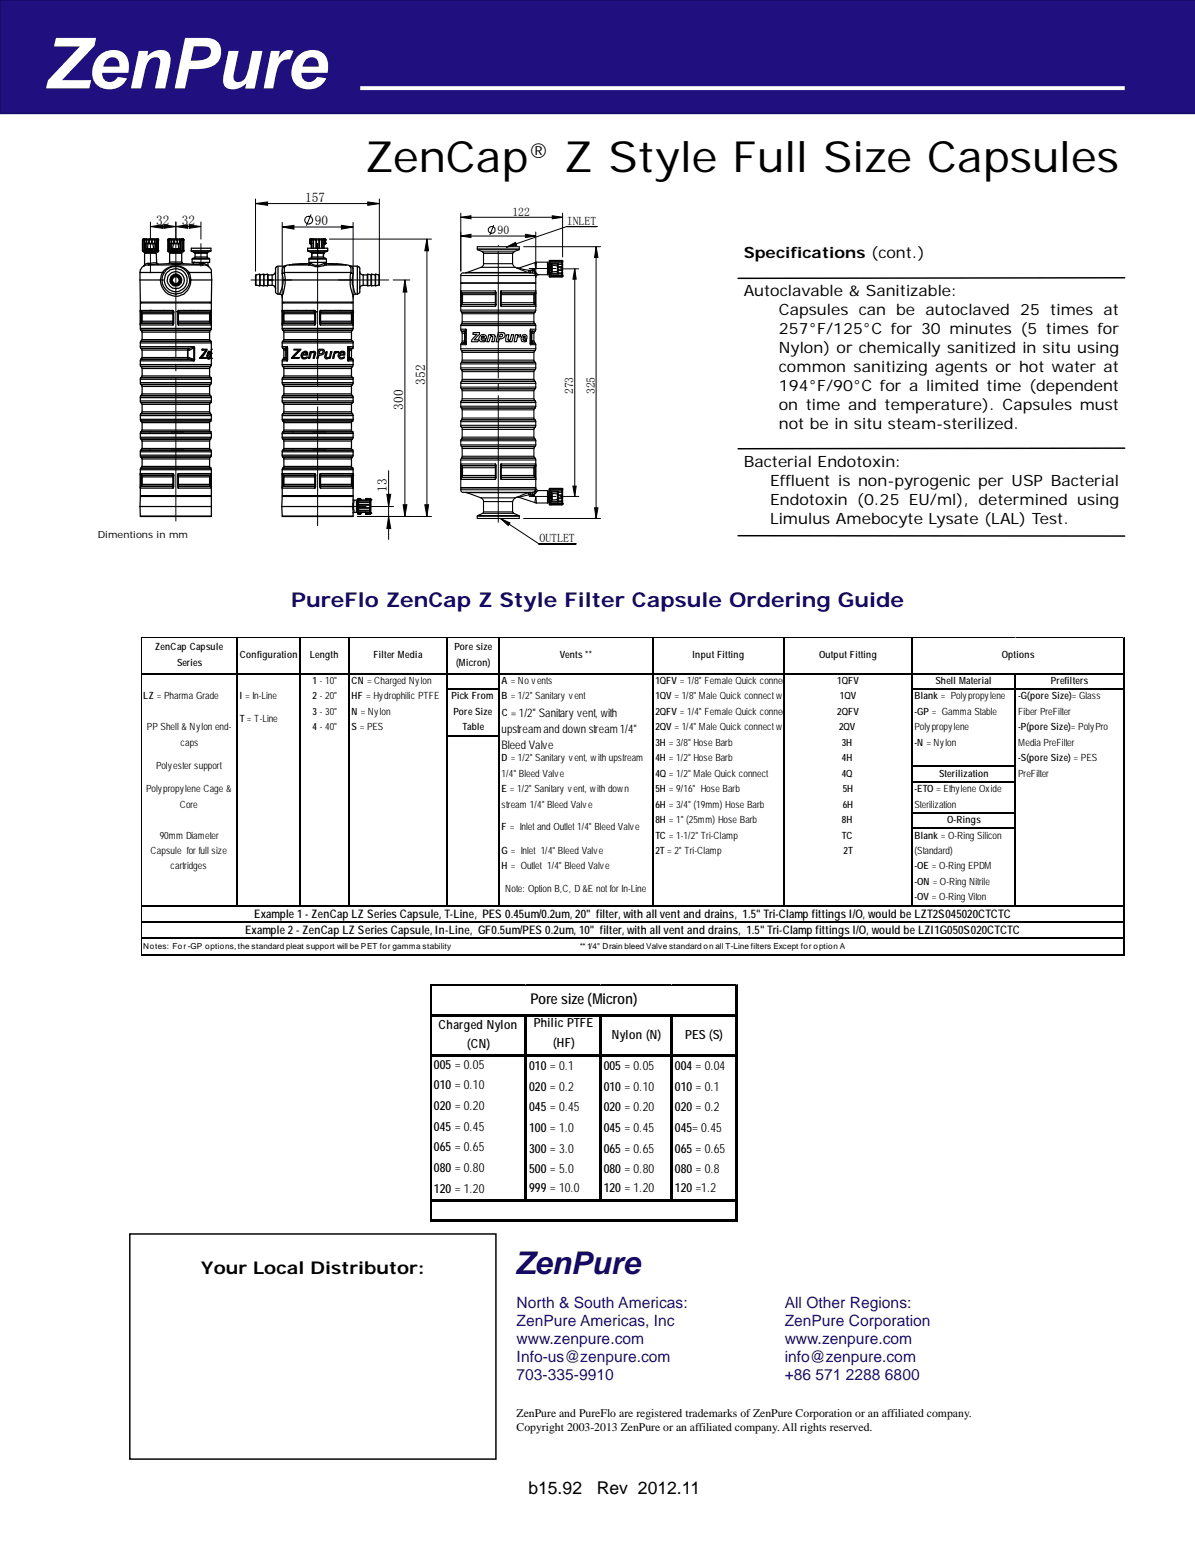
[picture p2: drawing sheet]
<svg xmlns="http://www.w3.org/2000/svg" width="216mm" height="279mm" viewBox="0 0 216 279" stroke-linecap="round" stroke-linejoin="round" font-family="sans-serif">
<defs><g id="words">
<text font-size="12.7" fill="#fff" x="8" y="16">ZenPure</text>
<g font-size="7.8">
<text x="65.9" y="31">ZenCap</text>
<text x="101.9" y="31">Z Style Full Size Capsules</text>
</g>
<text font-size="5.7" fill="#150a64" x="93.1" y="230.1">ZenPure</text>
<text font-size="3.7" x="95.5" y="28.5">®</text>
<text font-size="3.7" fill="#150a64" x="52.6" y="109.7">PureFlo ZenCap Z Style Filter Capsule Ordering Guide</text>
<g font-size="3.2">
<text x="36.3" y="230">Your Local Distributor:</text>
<text x="95.5" y="269.9">b15.92</text>
<text x="107.8" y="269.9">Rev 2012.11</text>
</g>
<g font-size="2.8">
<text x="134.4" y="46.6">Specifications (cont.)</text>
<text x="134.4" y="53.4">Autoclavable &amp; Sanitizable:</text>
<text x="140.7" y="56.9">Capsules can be autoclaved 25 times at</text>
<text x="140.7" y="60.3">257°F/125°C for 30 minutes (5 times for</text>
<text x="140.7" y="63.7">Nylon) or chemically sanitized in situ using</text>
<text x="140.7" y="67.1">common sanitizing agents or hot water at</text>
<text x="140.7" y="70.6">194°F/90°C for a limited time (dependent</text>
<text x="140.7" y="74">on time and temperature). Capsules must</text>
<text x="140.7" y="77.4">not be in situ steam-sterilized.</text>
<text x="134.4" y="84.3">Bacterial Endotoxin:</text>
<text x="139.1" y="87.7">Effluent is non-pyrogenic per USP Bacterial</text>
<text x="139.1" y="91.2">Endotoxin (0.25 EU/ml), determined using</text>
<text x="139.1" y="94.6">Limulus Amebocyte Lysate (LAL) Test.</text>
</g>
<g font-size="2.8" fill="#1f0f7e">
<text x="93.3" y="236.2">North &amp; South Americas:</text>
<text x="93.3" y="239.4">ZenPure Americas, Inc</text>
<text x="141.8" y="236.2">All Other Regions:</text>
<text x="141.8" y="239.4">ZenPure Corporation</text>
<text x="93.3" y="242.7">www.zenpure.com</text>
<text x="93.3" y="245.9">Info-us@zenpure.com</text>
<text x="141.8" y="242.7">www.zenpure.com</text>
<text x="141.8" y="245.9">info@zenpure.com</text>
<text x="93.3" y="249.2">703-335-9910</text>
<text x="141.8" y="249.2">+86 571 2288 6800</text>
</g>
<text font-size="2.7" x="95.8" y="181.3">Pore size (Micron)</text>
<g font-size="2.4">
<text x="28.2" y="40.6">32</text>
<text x="32.9" y="40.6">32</text>
<text x="55.1" y="36.4">157</text>
<text x="56.9" y="40.6">90</text>
<text x="76.8" y="69.6" transform="rotate(-90 76.8 69.6)">352</text>
<text x="72.8" y="74.1" transform="rotate(-90 72.8 74.1)">300</text>
<text x="69.9" y="88.8" transform="rotate(-90 69.9 88.8)">13</text>
</g>
<g font-size="2.3">
<text x="79.2" y="185.8">Charged Nylon</text>
<text x="96.4" y="185.5">Philic PTFE</text>
<text x="84.4" y="189.3">(CN)</text>
<text x="100" y="189.1">(HF)</text>
<text x="110.5" y="187.6">Nylon (N)</text>
<text x="123.8" y="187.6">PES (S)</text>
<text x="78.4" y="193">005= 0.05</text>
<text x="78.4" y="196.7">010= 0.10</text>
<text x="95.6" y="193.2">010= 0.1</text>
<text x="95.6" y="197">020= 0.2</text>
<text x="109.1" y="193.2">005= 0.05</text>
<text x="109.1" y="197">010= 0.10</text>
<text x="121.9" y="193.2">004= 0.04</text>
<text x="121.9" y="197">010= 0.1</text>
<text x="78.4" y="200.5">020= 0.20</text>
<text x="95.6" y="200.7">045= 0.45</text>
<text x="109.1" y="200.7">020= 0.20</text>
<text x="121.9" y="200.7">020= 0.2</text>
<text x="78.4" y="204.2">045= 0.45</text>
<text x="78.4" y="207.9">065= 0.65</text>
<text x="95.6" y="204.4">100= 1.0</text>
<text x="95.6" y="208.2">300= 3.0</text>
<text x="109.1" y="208.2">065= 0.65</text>
<text x="109.1" y="204.4">045= 0.45</text>
<text x="121.9" y="208.2">065= 0.65</text>
<text x="121.9" y="204.4">045= 0.45</text>
<text x="78.4" y="211.7">080= 0.80</text>
<text x="78.4" y="215.4">120= 1.20</text>
<text x="95.6" y="211.9">500= 5.0</text>
<text x="95.6" y="215.2">999= 10.0</text>
<text x="109.1" y="211.9">080= 0.80</text>
<text x="109.1" y="215.2">120= 1.20</text>
<text x="121.9" y="215.2">120=1.2</text>
<text x="121.9" y="211.9">080= 0.8</text>
</g>
<g font-size="2.1">
<text x="92.6" y="38.9">122</text>
<text x="102.4" y="40.6">INLET</text>
<text x="89.9" y="42.3">90</text>
<text x="103.5" y="71.2" transform="rotate(-90 103.5 71.2)">273</text>
<text x="107.4" y="71.2" transform="rotate(-90 107.4 71.2)">325</text>
<text x="97.5" y="97.9">OUTLET</text>
<text x="92.3" y="129.5">= 1/2&quot; Sanitary vent, with</text>
<text x="90.6" y="132.4">upstream and down stream 1/4&quot;</text>
<text x="90.6" y="135.2">Bleed Valve</text>
<text x="45.9" y="165.8">Example 1 - ZenCap LZ Series Capsule, T-Line, PES 0.45um/0.2um, 20&quot; filter, with all vent and drains, 1.5&quot; Tri-Clamp fittings I/O, would be LZT2S045020CTCTC</text>
<text x="44.3" y="168.7">Example 2 - ZenCap LZ Series Capsule, In-Line, GF0.5um/PES 0.2um, 10&quot; filter, with all vent and drains, 1.5&quot; Tri-Clamp fittings I/O, would be LZI1G050S020CTCTC</text>
<text x="93.3" y="256">ZenPure and PureFlo are registered trademarks of ZenPure Corporation or an affiliated company.</text>
<text x="93.3" y="258.4">Copyright 2003-2013 ZenPure or an affiliated company. All rights reserved.</text>
</g>
<g font-size="1.8">
<text x="17.7" y="97.2">Dimentions in mm</text>
<text x="28" y="117.5">ZenCap Capsule</text>
<text x="43.3" y="118.8">Configuration</text>
<text x="56" y="118.8">Length</text>
<text x="67.5" y="118.8">Filter Media</text>
<text x="82.1" y="117.5">Pore size</text>
<text x="101.2" y="118.8">Vents **</text>
<text x="125.1" y="118.8">Input Fitting</text>
<text x="148" y="118.8">Output Fitting</text>
<text x="181" y="118.8">Options</text>
<text x="32" y="120.2">Series</text>
<text x="56.5" y="123.5">1 - 10&quot;</text>
<text x="63.5" y="123.5">CN = Charged Nylon</text>
<text x="82.4" y="120.2">(Micron)</text>
<text x="90.6" y="123.5">A = No vents</text>
<text x="118.4" y="123.5">1QFV = 1/8&quot; Female Quick conne</text>
<text x="141.4" y="123.5">c</text>
<text x="151.3" y="123.5">1QFV</text>
<text x="169" y="123.5">Shell Material</text>
<text x="189.9" y="123.5">Prefilters</text>
<text x="25.9" y="126.3">LZ = Pharma Grade</text>
<text x="26.5" y="131.9">PP Shell &amp; Nylon end-</text>
<text x="43.3" y="126.3">I = In-Line</text>
<text x="43.3" y="130.4">T= T-Line</text>
<text x="56.5" y="126.3">2- 20&quot;</text>
<text x="56.5" y="131.9">4- 40&quot;</text>
<text x="56.5" y="129.1">3- 30&quot;</text>
<text x="63.5" y="126.3">HF = Hydrophilic PTFE</text>
<text x="63.5" y="131.9">S = PES</text>
<text x="63.5" y="129.1">N = Nylon</text>
<text x="81.6" y="126.3">Pick From</text>
<text x="81.9" y="129.1">Pore Size</text>
<text x="83.6" y="131.9">Table</text>
<text x="90.6" y="126.3">B = 1/2&quot; Sanitary vent</text>
<text x="90.6" y="129.3">C</text>
<text x="118.4" y="129.1">2QFV = 1/4&quot; Female Quick conne</text>
<text x="118.4" y="126.3">1QV = 1/8&quot; Male Quick connect w/</text>
<text x="118.4" y="131.9">2QV = 1/4&quot; Male Quick connect w/</text>
<text x="141.4" y="129.1">c</text>
<text x="151.3" y="129.1">2QFV</text>
<text x="151.6" y="131.9">2QV</text>
<text x="151.7" y="126.3">1QV</text>
<text x="165.2" y="129.1">-GP = Gamma Stable</text>
<text x="165.2" y="131.9">Polypropylene</text>
<text x="165.2" y="126.3">Blank = Polypropylene</text>
<text x="184" y="131.9">-P(pore Size)= PolyPro</text>
<text x="184" y="126.3">-G(pore Size)= Glass</text>
<text x="184" y="129.1">Fiber PreFilter</text>
<text x="32.6" y="134.7">caps</text>
<text x="90.6" y="137.5">D = 1/2&quot; Sanitary vent, with upstream</text>
<text x="118.4" y="134.7">3H = 3/8&quot; Hose Barb</text>
<text x="118.4" y="137.5">4H = 1/2&quot; Hose Barb</text>
<text x="152.1" y="134.7">3H</text>
<text x="152.1" y="137.5">4H</text>
<text x="165.2" y="134.7">-N = Nylon</text>
<text x="184" y="134.7">Media PreFilter</text>
<text x="184" y="137.5">-S(pore Size) = PES</text>
<text x="26.4" y="143.1">Polypropylene Cage &amp;</text>
<text x="28.2" y="138.8">Polyester support</text>
<text x="90.6" y="143.1">E = 1/2&quot; Sanitary vent, with down</text>
<text x="90.6" y="140.3">1/4&quot; Bleed Valve</text>
<text x="118.4" y="140.3">4Q = 1/2&quot; Male Quick connect</text>
<text x="118.4" y="143.1">5H = 9/16&quot; Hose Barb</text>
<text x="152.1" y="140.3">4Q</text>
<text x="152.3" y="143.1">5H</text>
<text x="165.2" y="143.1">-ETO=Ethylene Oxide</text>
<text x="169.6" y="140.3">Sterilization</text>
<text x="184" y="140.3">PreFilter</text>
<text x="32.5" y="145.9">Core</text>
<text x="90.6" y="150">F = Inlet and Outlet 1/4&quot; Bleed Valve</text>
<text x="90.6" y="145.9">stream 1/4&quot; Bleed Valve</text>
<text x="118.4" y="148.7">8H = 1&quot; (25mm) Hose Barb</text>
<text x="118.4" y="145.9">6H = 3/4&quot; (19mm) Hose Barb</text>
<text x="152.1" y="148.7">8H</text>
<text x="152.3" y="145.9">6H</text>
<text x="165.2" y="145.9">Sterilization</text>
<text x="171.1" y="148.7">O-Rings</text>
<text x="27.2" y="154.2">Capsule for full size</text>
<text x="28.9" y="151.4">90mm Diameter</text>
<text x="90.6" y="154.2">G = Inlet 1/4&quot; Bleed Valve</text>
<text x="118.4" y="151.4">TC = 1-1/2&quot; Tri-Clamp</text>
<text x="118.4" y="154.2">2T = 2&quot; Tri-Clamp</text>
<text x="152.1" y="151.4">TC</text>
<text x="152.4" y="154.2">2T</text>
<text x="165.2" y="151.4">Blank = O-Ring Silicon</text>
<text x="165.2" y="154.2">(Standard)</text>
<text x="30.8" y="157">cartridges</text>
<text x="90.6" y="157">H = Outlet 1/4&quot; Bleed Valve</text>
<text x="91.3" y="161.1">Note: Option B,C, D &amp;E not for In-Line</text>
<text x="165.2" y="157">-OE = O-Ring EPDM</text>
<text x="165.2" y="159.8">-ON = O-Ring Nitrile</text>
<text x="165.2" y="162.6">-OV = O-Ring Viton</text>
</g>
<g font-size="1.5">
<text x="25.9" y="171.5">Notes: For -GP options, the standard pleat support will be PET for gamma stability</text>
<text x="104.8" y="171.5">** 1/4&quot; Drain bleed Valve standard on all T-Line filters Except for option A</text>
</g>
</g></defs>
<path d="M0 0h215.9v20.5h-215.9z" fill="#1f0f7f"/>
<path d="M215.9 0h-215.9v20.5h215.9" fill="none" stroke="#150a64" stroke-width=".26"/>
<path d="M65.1 15.9h138.1" fill="none" stroke="#fff" stroke-width=".71" stroke-linecap="butt"/>
<path d="M203.2 50.2l-69.9 .1M133.3 96.8h69.9M203.2 80.9l-69.9 .1M23.5 222.9h66.1v40.6h-66.1z" fill="none" stroke="#000" stroke-width=".26"/>
<g fill="none" stroke="#000" stroke-width=".18">
<path d="M46.2 36.8l2.1-.3v.6zM46.2 36.8h22.3M46.2 35.9v13.1M56.2 38.7l-.8 2.1M66.4 36.5l2.1 .3-2.1 .3zM68.5 35.9v13.8M83.2 39.2h18.4M83.2 39.2l1.9-.2v.5zM83.2 38.5v10.5M99.8 39l1.8 .2-1.8 .3zM101.6 38.5v7.9M27.2 40.9l2.2-.3v.6z"/>
<path d="M27.2 40.9h9.1M27.2 40.1v3.1M29.6 40.6l2.2 .3 2.1-.3v.6l-2.1-.3-2.2 .3zM31.8 40.1v3.1M34.2 40.6l2.1 .3-2.1 .3zM36.3 40.1v3.1M51 41l2.1-.3v.7zM51 41h12.8M51 40.2v13.7M59.5 43.2h18.5M61.7 40.7l2.1 .3-2.1 .4zM63.8 40.2v13.7"/>
<path d="M71 50.6h3M73.2 50.6v42.7M73.2 50.6l.3 2.1h-.7zM77.1 43.2v50.1M77.1 43.2l.3 2.1h-.6zM83.2 42.6h13.6M83.2 42.6l1.9-.3v.6zM89.2 40.6l-.7 1.8M91.5 44.6l1.6-.8 .2 .5zM94.6 44.6h13.9M94.9 42.3l1.9 .3-1.9 .3zM96.8 41.9v7.5"/>
<path d="M101.2 48.6h3.4M102.4 40.9l-10.9 3.7M102.4 40.9h5.4zM103.8 48.6l.3 1.8h-.6zM103.8 48.6v41.1M107.7 44.6l.3 1.9h-.6zM107.7 44.6v49M64.6 93.3h13.4M67 91.5h4.1M69.9 89.3h.7l-.4 2.2zM70.2 85v12.4M70.2 93.3l.4 2.2h-.7z"/>
<path d="M72.8 91.2h.7l-.3 2.1zM76.8 91.2h.6l-.3 2.1zM90.4 93.6l7 4.6M90.4 93.6l1.7 .8-.3 .5zM94.6 93.6h13.9M97.4 98.2h6.6zM101.2 89.7h3.4M103.5 87.8h.6l-.3 1.9zM107.4 91.7h.6l-.3 1.9z"/>
<circle cx="55.8" cy="39.8" r=".72"/>
<circle cx="88.8" cy="41.5" r=".6"/>
</g>
<path d="M27.2 49.3v-5.3M36.3 48.1v-4.1M45.3 50.6h4M48.5 50.6h4.2M57.4 48.1v-4.1M57.4 43.9v51M70.2 50.6h-9M31.8 94.1v-50.1M66.1 91.5h-3.9" fill="none" stroke="#000" stroke-width=".18" stroke-dasharray="25.9 1.2 1.2 1.2"/>
<g fill="#000">
<path d="M46.2 36.8l2.1-.3v.6zM66.4 36.5l2.1 .3-2.1 .3z"/>
<path d="M83.2 39.2l1.9-.2v.5zM99.8 39l1.8 .2-1.8 .3z"/>
<path d="M34.2 40.6l2.1 .3-2.1 .3zM31.8 40.9l2.1-.3v.6zM29.6 40.6l2.2 .3-2.2 .3zM27.2 40.9l2.2-.3v.6z"/>
<path d="M61.7 40.7l2.1 .3-2.1 .4zM51 41l2.1-.3v.7z"/>
<path d="M94.9 42.3l1.9 .3-1.9 .3zM83.2 42.6l1.9-.3v.6z"/>
<path d="M72.8 91.2h.7l-.3 2.1zM73.2 50.6l.3 2.1h-.7zM70.2 93.3l.4 2.2h-.7zM69.9 89.3h.7l-.4 2.2zM76.8 91.2h.6l-.3 2.1zM77.1 43.2l.3 2.1h-.6z"/>
<path d="M90.4 93.6l1.7 .8-.3 .5zM91.5 44.6l1.6-.8 .2 .5z"/>
<path d="M107.4 91.7h.6l-.3 1.9zM107.7 44.6l.3 1.9h-.6zM103.5 87.8h.6l-.3 1.9zM103.8 48.6l.3 1.8h-.6z"/>
</g>
<g fill="none" stroke="#000" stroke-width=".23">
<path d="M25.3 50.6l.1 4h12.8v-4M25.3 49.2v1.4M25.3 50.6h3.7M25.3 49.2h4.1M25.4 56.1v2.6M25.4 56.1h5.8M25.4 56.1l.1 .3M25.4 58.7h5.8M25.4 58.3h.1M25.4 56.1v.3M25.4 59.3h12.8M25.4 56.4l.1 .1"/>
<path d="M25.4 56.4v1.9M25.4 59.6l.1 .1M25.4 58.3v.4M25.4 58.3l.1 .1M25.4 59.6h12.6M25.5 58.4l-.1 .1v.2M25.5 56.4h5.7M25.5 56.4v.1M25.5 56.5l.1 .2M25.5 56.4h-.1M25.5 58.3h-.1M25.5 59.7l.2 .3"/>
<path d="M25.5 54.6v.1M25.5 56.4l.2 .3M25.5 56.4h.1M25.5 59.7h12.5M25.6 58l-.1 .3M25.6 56.7h.1M25.6 58h.1M25.6 56.7v1.3M25.7 60v1.3M25.7 56.7h5.6M25.7 58l-.2 .3M25.7 56.7v1.3"/>
<path d="M25.7 60h12.2M25.7 45.3h.4l.1 .1M25.8 45.3l.2 .1M25.8 43.3v2M25.8 43.3h.1M25.8 45.3h.1M26 48l-.6 .7-.1 .5M26 43.2l-.2 .1M26 43.2h.1M26 45.4h.1M26.1 45.7h2.1M26.1 47.8l-.1 .2"/>
<path d="M26.1 45.7v2.1M26.1 43.2v2.2M26.2 43.2l-.1 .1h-.4M26.3 43.9l.3 .1M26.4 45v.4M26.4 45h1.2M26.4 43.2v1.8M26.4 45l-.1 .1M26.5 45.4l.1 .1M26.6 44l-.3-.1v1.2M26.6 43.2l-.1 .7 .5 .1M26.6 45l-.3 .1"/>
<path d="M26.6 45.5v.1M26.6 45.5h1.2M26.7 44l-.1 1h1.2M26.8 47.9h9.9M26.8 47.9l-.8 .1M26.9 47.6l-.1 .3M26.9 43.2v.8M26.9 45v.4M26.9 47.6l-.8 .2M26.9 43.3h-.8v2h2.5M26.9 43.3h.5v.6h-.5zM27 45l-.5 .1 .1 .3"/>
<path d="M27 43.2l-.1 .1M27 45.4l-.1-.3h.5l-.1 .3M27.1 56.1h.1M27.2 56.1h.1M27.3 43.2l.2 .1M27.4 45l.1 .1M27.5 43.9l-.1 .1M27.5 45.1l.1 .3M27.5 43.3v.6M27.5 45.1h.4v.3h-.1M27.5 43.3h.4v.6h-.4M27.5 43.9l.1 .1"/>
<path d="M27.6 45l-.1 .1M27.6 45l.4 .1M27.6 43.2l-.1 .1M27.6 44l.2 1M27.8 45h.2M27.8 45.5v.1M27.8 43.2h.2v.1M27.8 43.2h.1l.1 .1M27.8 43.2h-2l-.1 2.1 .1 .1h2.6M27.9 45.4l-.1 .1M27.9 43.2l.7 .1M28 43.3h.3v2.1h-.1"/>
<path d="M28 43.9l-.1 .1M28 45l.1 .1M28 43.9v1.2M28 43.9v.1M28 45v.1M28 45.1l-.1 .3M28 44h-1.4M28 43.3v.6M28 44v1M28.1 43.9l-.1 .1M28.2 43.2h.2l-.1 2.2M28.2 45.7l-.1-.1h-1a.97 .97 0 0 0-1 .1"/>
<path d="M28.2 45.7l.1 1.7M28.3 47.4l.1 .3h.2M28.3 43.2h.1M28.3 47.4l-1.4 .2M28.4 43.2h.1v.1M28.4 43.2h.1M28.4 45.4h.1M28.4 43.2h.2v.1M28.5 43.3v2.1h-.1M28.5 45.3l-.1 .1M28.5 43.3v2M28.5 43.3h.1"/>
<path d="M28.5 45.3h.1M28.6 47.7l-1.8 .2M28.6 43.3v2.1h-.2M29 50.6a2.77 2.77 0 0 0 1.8 2.7 2.77 2.77 0 0 0 3.1-.8 3.6 3.6 0 0 0 .6-1.9M29 50.6h.3M29.3 50.6h.1M29.4 49.2l-.4 1.4M29.4 49.2a3.1 3.1 0 0 1 4.8 0M29.4 49.2l.2 .2M29.6 56.1h.1M30.3 43.3v2.1h.2M30.3 45.3h.7l.2 .1"/>
<path d="M30.4 47.6l-1.8 .1M30.4 43.3v2.1h.2M30.4 43.3h.1M30.4 45.3h.1M30.4 45.3l.1 .1M30.4 43.3v2M30.4 47.6h2.7M30.5 43.2h-.2v.1M30.5 43.2h.1M30.5 45.4h.1M30.5 43.2l-.1 .1M30.5 43.2h2.6l.1 .1"/>
<path d="M30.6 43.2l-.2 .1M30.6 43.2h.1M30.6 45.4h.1M30.6 45.7h2.2M30.6 47.3v.2l-.2 .1M30.6 45.7v1.6M30.6 47.3h2.2M30.6 43.2v2.2M30.8 43.2h-.2v.1h-.3M30.9 43.9l.2 .1M30.9 45v.4M30.9 43.2v1.8"/>
<path d="M30.9 45h1.2M30.9 45v.1M31 47.7h1.4M31 47.7l.8 .1M31 50a.9 .9 0 0 1 1.5 .2 .9 .9 0 0 1-.7 1.3 .86 .86 0 0 0 .6-1.4 .86 .86 0 0 0-1.5 .2v.6l.9 .6a.9 .9 0 0 1-.9-.5 .9 .9 0 0 1 .1-1zM31.1 45.4l.1 .1M31.1 45l-.2 .1M31.1 44h1.4M31.2 45.5v.1M31.2 43.2l-.2 .1 .1 .7M31.2 45.5h1.2M31.2 56.1l.1 2.2"/>
<path d="M31.2 56.4h.2M31.2 56.1l.2 .3M31.2 56.1v2.6M31.2 56.4l.1 .1M31.2 56.4h.1M31.3 58.3h.1M31.3 58.3l-.1 .4M31.3 58.3l-5.8 .1M31.3 44l-.1 1h1.1M31.3 58h-5.6M31.4 56.4v2.1l-.2 .2M31.4 43.2v.8"/>
<path d="M31.4 45v.4M31.5 43.3h-.9v2.1h.2M31.5 43.3h.5l-.1 .7M31.5 45l-.5 .1v.2h2.2M31.5 43.3v.7M31.5 47.7v.1M31.6 45.4l-.1-.3h.5l-.1 .3M31.6 43.2l-.1 .1M31.9 56.3h.5M31.9 43.2l.1 .1h.4v.7M31.9 45l.5 .1v.3M32 47.7v.1"/>
<path d="M32.1 43.2v.8M32.1 45v.4M32.1 45l.5 .1M32.2 56.4h.1M32.2 56.7h5.7M32.2 58.3h.1M32.2 56.4v1.9M32.2 58.3l5.8 .1M32.2 58.3v.4M32.2 56.4h5.8M32.2 56.1h6M32.2 56.1v.3"/>
<path d="M32.2 56.1v2.6M32.2 58.7h6M32.2 44l.1 1M32.2 56.4v.1M32.3 45h.1M32.4 45.5v.1M32.4 43.2l.2 .1M32.4 47.7h.1M32.4 47.7l-.6 .1M32.4 45.4v.1M32.4 45h.1M32.5 43.2l.1 .1"/>
<path d="M32.5 45l.1 .1M32.5 44v1M32.6 43.9l-.1 .1M32.6 45.1l-.1 .3M32.6 43.3v.6M32.6 43.9h-1.7v1.2M32.6 43.3h.3v2M32.6 43.9v1.2M32.7 43.2l.2 .1M32.8 47.3l.1 .3h.2M32.8 45.7l-.1-.1h-1.9l-.2 .1M32.8 45.7v1.6"/>
<path d="M32.8 43.2l.1 .1M32.9 45.3l-.2 .1M32.9 43.3h.3M32.9 45.3l-.1 .1M32.9 43.3h.1M32.9 43.3v2M33 43.2h.1M33 45.4h.1M33 43.2l.1 .1M33.1 56.1h.1M33.1 47.6l3.6 .3M33.1 43.3v2"/>
<path d="M33.1 45.3l-.1 .1M33.1 43.3h.1M33.1 45.3h.1M33.2 43.3v2M33.2 45.3l-.1 .1h-2.6M34.2 49.2l-.2 .2M34.2 49.2l.3 1.4M34.2 49.2h4M34.3 50.6h.2M34.3 50.6h.1M34.4 56.1h.2M34.5 50.6h3.7"/>
<path d="M34.6 45.4l.5 .2M34.6 45.4h3.4M34.6 45.3h3.5M34.7 46.8h3.2M35 56.1h.1M35 47.4h.1M35 47.4v.2l-.2 .1M35 47.4l1.6 .2M35.1 45.6l.1 .1M35.1 45.6h2.4M35.2 46.4l-.1 .3h-.2M35.2 45.7v.7"/>
<path d="M35.2 46.4h2.2M35.2 45.7h2.2M35.8 56.1h.1M36.6 47.6l.1 .3M36.6 47.6l1 .3M36.7 47.9a1.32 1.32 0 0 1 1.5 1.3M37.4 45.7v.7M37.4 46.4v.2l.3 .1M37.5 45.6l-.1 .1M37.6 47.9l.1 .3M37.6 47.4v.5M37.9 56.7h.1"/>
<path d="M37.9 58h.1M37.9 60v1.3M37.9 46.8l-.1-.1h-2.9l-.2 .1M37.9 46.8v.6h-3.2v-.6M37.9 56.7v1.3M37.9 58v.3h.3M37.9 58h-5.7M38 58v.4M38 56.7v1.3M38 54.6v.1M38 58.4l.2 .3M38 56.4v.3"/>
<path d="M38 56.4h.1M38 56.4h.2v2.3M38 59.7l-.1 .1v.2M38 59.6v.1M38 45.4l-.5 .2M38 56.4l-.1 .3M38.1 45.3l-.1 .1M38.1 45.3v-.5h-3.5v.6M38.2 49.2v1.4M38.2 56.1l-.2 .3M38.2 59.3v-4.6h-12.8v4.9M38.2 59.3l-.2 .3"/>
<path d="M38.2 56.1v2.6M46.2 49.7l.7-.2v2.1M46.2 51.5l.7 .1M46.2 49.7v1.8M46.9 49.6l.1 .1M47 49.7l.7-.2v2.1M47 51.5l.7 .1M47 51.5l-.1 .1M47 49.7v1.8M47.7 49.7l.6-.2v2.1M47.7 51.5l.6 .1M47.7 49.6v.1"/>
<path d="M47.7 51.5v.1M47.7 49.7v1.8M48.3 49.6l.1 .1M48.4 51.5l-.1 .1M48.4 51.5h.8M48.4 49.7h.8M48.4 49.7v1.8M49.2 51.5a.53 .53 0 0 1 .6 .7M49.2 49.7v1.8M49.8 49.1l-.2 .4-.4 .2M50.2 53.1l.6 .1 .2 .3M50.2 48.1v5"/>
<path d="M51 59.3v-4.6h12.8v4.6M51 59.3v.2l.1 .1M51 49.4l.1 1.2M51 58.7h5.9M51 56.1v2.6M51 56.1h5.9M51 56.1l.1 .3M51 58.3h.1M51 56.4h.1M51 59.3h12.8M51.1 58.3v.1M51.1 58.3l-.1 .4"/>
<path d="M51.1 56.4v1.9M51.1 56.4v.1M51.1 59.6v.1M51.1 59.7l.2 .3M51.1 50.6h.4M51.1 58.4l-.1 .3M51.1 56.4l.2 .3M51.1 56.4h5.8M51.1 56.4h.1M51.1 56.5l.1 .2M51.1 58.3h.1M51.1 50.6a4.8 4.8 0 0 1-.6 2.4"/>
<path d="M51.1 59.7h12.5M51.1 59.6h12.5M51.2 54.6v.1M51.2 56.7h.1M51.2 58l-.1 .3M51.2 56.7v1.3M51.2 58h.1M51.3 60v1.3M51.3 56.7h5.6M51.3 58l-.1 .3h-.1M51.3 56.7v1.3M51.3 60h12.2"/>
<path d="M51.4 48.1h-1.2l-.3 .1-.1 .2v4.4l.4 .3M51.4 48.1l-.1 .1a1.42 1.42 0 0 0-.3 1.2M51.5 50.6l-.1-1.4h12l-.1 1.4M51.5 50.6h11.8M51.5 50.6l-.1 1.5-.4 1.4M51.6 48l-.2 .1M51.6 48l-.2 .4v.8l-.4 .2M52.3 47.9l-.7 .1M52.3 47.9h3.5M52.8 47.8l-.5 .1M52.8 47.8h.1M52.8 56.1h.1"/>
<path d="M53.6 56.1h.1M54.2 47.7h.1M54.2 47.7l-1.4 .1M55.2 56.1h.2M55.4 47.6l-2.6 .2M55.4 47.6l-1.2 .1M55.4 47.6h.1M55.6 45.3v-.5h3.6v.5M55.6 45.3l.1 .1M55.6 45.3h3.6M55.7 45.4l.5 .2M55.7 45.4h3.4"/>
<path d="M55.8 47.9a4 4 0 0 0 3.1 0M55.8 46.8h3.2M55.9 47.8h.1M55.9 47.8l-.1 .1M56 43.3h2.8M56 43.3v.6M56 43.9l.1 .1M56 43.9h.1M56 43.3h.1M56.1 47.6l-.2 .2M56.1 47.6h-.7M56.1 47.4v.2"/>
<path d="M56.1 47.6h.1a2.27 2.27 0 0 0 2.5 0M56.1 47.6v.1l-.3 .2M56.1 43.2h-.1v.1M56.1 43.2l-.1 .1M56.1 43.2h2.7v.1M56.1 44h.1M56.1 43.2h.1M56.1 47.6h.1M56.2 43.2l-.2 .1v.6M56.2 45.6l.1 .1M56.2 43.2h.1M56.2 45.6h2.4"/>
<path d="M56.3 43.9h.1M56.3 43.2v.8h-.3v-.7M56.3 43.9h-.3M56.3 43.9v.9M56.3 45.7v.8M56.3 45.7h.1M56.3 46.4l-.1 .3h-.2M56.3 45.7v.7M56.3 46.4h2.1l.2 .3h.2M56.3 45.7h2.1M56.4 43.2h-.1v.7M56.6 56.1h.1"/>
<path d="M56.6 43.2v1.6M56.7 56.3h.6zM56.8 43.2l-.2 .1v1.5M56.9 56.1l.1 .3M56.9 56.1v2.6M56.9 56.1v2.2M56.9 56.4h.1M56.9 56.4v.1M56.9 58.3v.4M56.9 58.3l-5.8 .1M56.9 58h-5.6M56.9 58.3h.1"/>
<path d="M57 56.4v2.1l-.1 .2M57 43.2l.1 1.6M57.2 43.2v1.6M57.6 43.2v1.6M57.8 58.3l.1 .4M57.8 58.3l5.8 .1M57.8 56.7h5.7M57.8 56.4h.1M57.8 58.3h.1M57.8 56.4v1.9M57.8 43.2l-.1 1.6M57.9 58.7h5.9"/>
<path d="M57.9 56.4h5.7M57.9 56.1h5.9M57.9 56.1l-.1 .3M57.9 56.1v2.6M57.9 56.1l-.1 .2v2M57.9 56.4l-.1 .1M58 43.2l.1 1.6M58.1 43.2l.1 1.6M58.4 43.2l.1 .1M58.4 45.7v.8M58.4 45.7h.1M58.5 43.3v.6"/>
<path d="M58.5 44h.1M58.5 43.9h.1M58.5 43.3h.1M58.5 43.3v1.5M58.5 43.9h.3M58.6 45.6l-.2 .1M58.6 43.2l.2 .1-.1 .7M58.6 43.2l.2 .1M58.6 43.2h.1M58.7 47.6l.1 .2M58.7 47.4v.2M58.7 47.6h.7"/>
<path d="M58.7 47.6v.1l.2 .2M58.7 44h.1M58.7 47.6h.1M58.8 56.1h.1M58.8 43.3v.6M58.8 43.9l-.1 .1M58.8 43.9h.1M58.8 43.3h.1M58.8 47.8h.1M58.8 43.9l-.3 .1M58.8 47.8h.2l-.1 .1M58.9 47.9h3.6"/>
<path d="M59 46.8v.6h-3.2v-.6M59 46.8l-.2-.1h-2.8l-.2 .1M59.1 45.4l-.5 .2M59.2 45.3l-.1 .1M59.4 47.6l2.5 .2M59.4 47.6l1.4 .1M59.4 47.6h.1M60.6 56.1h.1M60.8 47.7l1.1 .1M60.8 47.7h.1M61.1 56.1h.1M61.5 56.1h.1"/>
<path d="M61.9 47.8l.6 .1M61.9 47.8h.1M62.5 47.9l.7 .1M63.2 48l.2 .1M63.2 48l.2 .5v.7l.4 .2-.2 1.2M63.3 50.6h.3M63.3 50.6l.1 1.4 .4 1.5M63.4 48.1h1.2M63.4 48.1v.1a1.07 1.07 0 0 1 .4 1.2M63.5 60v1.3M63.5 58v.3h.1M63.5 56.7v1.3"/>
<path d="M63.5 58h-5.7M63.5 58h.1M63.5 56.7h.1M63.6 54.6v.1M63.6 58v.3M63.6 56.7v1.3M63.6 59.6v.1M63.6 59.7l-.1 .3M63.6 58.4l.2 .3M63.6 56.4l-.1 .3M63.6 56.4h.2M63.6 56.5v.2"/>
<path d="M63.6 58.3h.1M63.6 56.4v.1M63.6 50.6a5.2 5.2 0 0 0 .6 2.4M63.7 58.3l.1 .4M63.7 58.3l-.1 .1M63.7 56.4h.1M63.7 58.3h.1M63.7 56.4v1.9M63.7 56.4l-.1 .1M63.8 53.5v1.1h-12.8v-1.1M63.8 59.3l-.2 .3M63.8 56.1l-.2 .3"/>
<path d="M63.8 56.1v2.6M63.8 56.1l-.1 .3M64.6 53.1l-.7 .1-.1 .3M64.6 48.1l.3 .1 .1 .3v4.3l-.4 .3M64.6 48.1v5M65 49.1l.2 .4 .4 .2M65.6 51.5l-.4 .2-.2 .5M65.6 51.5h.8M65.6 49.7h.8M65.6 49.7v1.8M66.4 51.5v.1M66.4 49.7v1.8"/>
<path d="M66.4 49.6v.1M67 49.7l-.6-.2v2.1M67 51.5l-.6 .1M67 51.5l.1 .1M67 49.7v1.8M67.1 49.6l-.1 .1M67.8 49.7l-.7-.2v2.1M67.8 51.5l-.7 .1M67.8 51.5l.1 .1M67.8 49.7v1.8M67.9 49.6l-.1 .1M68.5 51.5l-.6 .1"/>
<path d="M68.5 49.7l-.6-.2v2.1M68.5 49.7v1.8M25.4 65.8v.4M25.4 68.5v.9M25.4 71.8v.9M25.4 75.1v.9M25.4 78.3v1M25.4 62.6v.3M25.4 61.9v.7M25.4 65.2v.6M25.4 68.5h12.8M25.4 69.1h12.8"/>
<path d="M25.4 71.8h12.8M25.4 72.4h12.8M25.4 75.1h12.8M25.4 75.7h12.8M25.4 78.3h12.8M25.4 79h12.8M25.4 62.6h9.6M25.4 65.8h12.8M25.4 61.9h12.8M25.4 65.2h9.6M25.4 64.9v.3M25.4 64.9h.1"/>
<path d="M25.4 78h.1M25.4 61.6h.1M25.4 68.2h.1M25.4 61.6v.3M25.4 68.2v.3M25.4 71.5v.3M25.4 74.7v.4M25.4 78v.3M25.4 62.9h.1M25.4 66.2h.1M25.4 69.4l.1 .1M25.4 72.7h.1"/>
<path d="M25.4 76h.1M25.4 79.3l.1 .1M25.4 61.6h12.6M25.4 71.5h12.6M25.4 74.7h12.6M25.4 78h12.6M25.4 64.9h8.7M25.4 62.9h8.7M25.4 66.2h12.6M25.4 69.4h12.6M25.4 72.7h12.6M25.4 76h12.6"/>
<path d="M25.4 79.3h12.6M25.4 68.2h12.6M25.5 71.4l-.1 .1M25.5 74.7h-.1M25.5 62.9l.2 .3M25.5 66.2l.2 .3M25.5 69.5l.2 .3M25.5 72.7l.2 .3M25.5 76l.2 .3M25.5 79.4l.2 .3M25.5 64.9h8.5M25.5 61.6h12.5"/>
<path d="M25.5 62.9h8.5M25.5 66.2h12.5M25.5 68.2h12.5M25.5 69.5h12.5M25.5 71.4h12.5M25.5 72.7h12.5M25.5 74.7h12.5M25.5 76h12.5M25.5 78h12.5M25.5 79.4h12.5M25.7 61.3l-.2 .3M25.7 64.6l-.2 .3"/>
<path d="M25.7 67.9l-.2 .3M25.7 71.1l-.2 .3M25.7 74.4l-.2 .3M25.7 77.7l-.2 .3M25.7 63.2v1.4M25.7 66.5v1.4M25.7 69.8v1.3M25.7 73v1.4M25.7 76.3v1.4M25.7 79.7v1.3M25.7 66.5h12.2M25.7 69.8h12.2"/>
<path d="M25.7 73h12.2M25.7 76.3h12.2M25.7 79.7h12.2M25.7 63.2h8.2M25.7 61.3h12.2M25.7 64.6h8.2M25.7 67.9h12.2M25.7 71.1h12.2M25.7 74.4h12.2M25.7 77.7h12.2M27.1 78h.1M30.9 78h2.3"/>
<path d="M33.9 63.2l.1 1.7M33.9 64.6h.3M33.9 63.2v1.4M33.9 64.6l.1 .3M34 62.9v.3h.2M34 64.9h.1M34 62.9l-.1 .3M34 62.9h.1M34.1 64.9l.9 .3M34.1 62.9l.1 .3M34.2 64.6l1 .4M34.2 64.6l-.1 .3"/>
<path d="M34.4 65h.3M35 62.6l-.9 .3M35 62.6l.2 .2v2.2l-.2 .2M35 62.6v2.6M35.2 62.8l-1 .4M36.2 64.6v.1M36.2 64.6h.1M36.5 63.1v.1M36.5 63.2h.1M36.5 63.1h.1M36.5 63.1h.9l-1 1.5h.9v.1h-1.1l1.1-1.5h-.8zM37.2 63.2l-1 1.4"/>
<path d="M37.4 64.3l.1 .4 .2 .1M37.4 64.3h.1M37.7 63.5h.2l.1 .3-.1 .3h-.3v.5l.1 .1 .2-.3v.3l-.2 .1a.72 .72 0 0 1-.1-1.1zM37.7 63.7h.2v.3h-.3zM37.7 63.6l.2 .3M37.7 64.8h.1M37.8 63.5l-.2 .2-.2 .6M37.9 64.4l-.2 .3M37.9 63.9h.1M37.9 64.4h.1M37.9 63.9v.1M37.9 66.5v1.4"/>
<path d="M37.9 69.8v1.3M37.9 73v1.4M37.9 76.3v1.4M37.9 79.7v1.3M37.9 61.3l.1 .3M37.9 67.9l.1 .3M37.9 71.1l.1 .3M37.9 74.4v.2l.1 .1M37.9 77.7l.1 .3M38 64.7h.1M38 63.5v1.2M38 61.6l.2 .3"/>
<path d="M38 68.2l.2 .3M38 71.5l.2 .3M38 74.7l.2 .4M38 78l.2 .3M38 61.6h.1M38 68.2h.1M38 72.7h.1M38 76h.1M38 78h.1M38 66.2h.1M38 69.4v.1M38 71.4v.1"/>
<path d="M38 74.7h.1M38 79.3v.1M38 66.2l-.1 .3M38 69.5l-.1 .3M38 72.7l-.1 .3M38 76l-.1 .3M38 79.4h-.1v.3M38 63.5h.2v1.2v-1l-.2 .1v.9zM38 63.5h.1M38.1 63.7l.1 .1M38.1 64.1v.6M38.1 64.7h.1"/>
<path d="M38.1 64.1l.1 1.7M38.2 63.8l-.1 .3M38.2 63.1h.1M38.2 64.7h.1M38.2 63.1v1.6M38.2 61.9v1.7M38.2 68.5v.6M38.2 71.8v.6M38.2 75.1v.6M38.2 78.3v.7M38.2 65.8l-.2 .4M38.2 69.1l-.2 .3"/>
<path d="M38.2 72.4l-.2 .3M38.2 75.7l-.2 .3M38.2 79l-.2 .3M38.2 63.8h.1M38.2 63.5h-.1M51 65.8v.3l.1 .1M51 72.4v.2l.1 .1M51 69.1v.2l.1 .1M51 61.9v.7M51 65.2v.6M51 79v.2l.1 .1M51 75.7l.1 .3"/>
<path d="M51 68.5v.6M51 71.8v.6M51 75.1v.6M51 78.3v.7M51 62.6l.1 .3M51 65.8h12.8M51 75.7h12.8M51 79h12.8M51 62.6h.9M51 65.2h.9M51 61.9h12.8M51 75.1h12.8"/>
<path d="M51 78.3h12.8M51 69.1h12.8M51 72.4h12.8M51 71.8h12.8M51 68.5h12.8M51.1 61.6l-.1 .1v.2M51.1 66.2l.2 .3M51.1 69.5l.2 .3M51.1 72.7h.1M51.1 61.6h.1M51.1 68.2h.1M51.1 76h.1"/>
<path d="M51.1 78h.1M51.1 71.5l-.1 .1v.2M51.1 68.2l-.1 .1v.2M51.1 78l-.1 .3M51.1 74.7l-.1 .1v.3M51.1 66.2h.1M51.1 69.4v.1M51.1 71.4v.1M51.1 74.7h.1M51.1 79.3v.1M51.1 79.4l.2 .3M51.1 76l.2 .3"/>
<path d="M51.1 62.9l.2 .3M51.1 62.9h.1M51.1 64.9h.1M51.1 64.9l-.1 .3M51.1 72.7l.2 .3M51.1 62.9h.5M51.1 64.9h.5M51.1 72.7h12.5M51.1 66.2h12.5M51.1 74.7h12.5M51.1 61.6h12.5M51.1 68.2h12.5"/>
<path d="M51.1 71.4h12.5M51.1 78h12.5M51.1 69.4h12.5M51.1 79.3h12.5M51.1 76h12.5M51.1 69.5h12.5M51.1 79.4h12.5M51.1 71.5h12.5M51.3 77.7l-.2 .3M51.3 74.4l-.2 .3M51.3 64.6l-.2 .3M51.3 67.9l-.2 .3"/>
<path d="M51.3 71.1l-.2 .3M51.3 63.2v1.4M51.3 61.3l-.2 .3M51.3 66.5v1.4M51.3 69.8v1.3M51.3 73v1.4M51.3 76.3v1.4M51.3 79.7v1.3M51.3 64.6h.4M51.3 63.2h.4M51.3 73h12.2M51.3 79.7h12.2"/>
<path d="M51.3 76.3h12.2M51.3 66.5h12.2M51.3 69.8h12.2M51.3 61.3h12.2M51.3 67.9h12.2M51.3 71.1h12.2M51.3 74.4h12.2M51.3 77.7h12.2M51.5 62.9l.2 .3M51.6 64.9l.3 .3M51.7 63.2h.1M51.7 64.6h.1"/>
<path d="M51.7 63.2v1.4M51.7 64.6l-.2 .3M51.7 64.6l.3 .4M51.7 64.6l-.1 .3M51.9 62.6v2.6M51.9 62.6l-.3 .3M52 62.8l-.3 .4-.1-.3M52.8 78h.1M53.1 63.1h1.3l-1.5 1.5h1.2l-.1 .1h-1.4l1.5-1.5h-1zM54.6 63.7l.5-.2h.3l.2 .2v.4h-1v.2a.49 .49 0 0 0 .4 .4 .49 .49 0 0 0 .5-.3l-.1 .3h-.2a.61 .61 0 0 1-.8-.2 .61 .61 0 0 1 .2-.8zM54.8 63.7h.6v.3h-.7zM55 63.5h.1"/>
<path d="M55.1 63.6v.1M56 63.5l.3 .1a.42 .42 0 0 1 .5-.2 .42 .42 0 0 1 .2 .5l-.2 .8h-.2l.2-.7-.1-.3h-.4l-.1 .1-.2 .9h-.3zM56.6 78h2.3M57.6 63.1h.5a.49 .49 0 0 1 .5 .4 .49 .49 0 0 1-.4 .6h-.6l-.1 .6h-.3zM57.8 63.2a.37 .37 0 0 1 .6 .2 .37 .37 0 0 1-.3 .5h-.5zM58.8 63.7v.2M58.9 63.5h.2l-.2 1 .5 .1 .2-.2 .1-.9h.3l-.4 1.2h-.2l.1-.1-.1 .1a.43 .43 0 0 1-.5 0 .43 .43 0 0 1-.2-.4zM60.4 63.5h.2v.2l.6-.2-.1 .2-.6 .1-.2 .9h-.2zM61.2 63.7v.1M61.4 63.6v.1M61.5 63.5h.7l.1 .6h-.8a.31 .31 0 0 0-.1 .4 .31 .31 0 0 0 .3 .2l.5-.3-.1 .3h-.2a.55 .55 0 0 1-.7 0 .55 .55 0 0 1 0-.7zM61.5 63.8l.3-.2 .3 .1v.3h-.7z"/>
<path d="M62.9 62.6v2.6M62.9 62.6l.3 .3M62.9 62.6l-.1 .2M62.9 62.6h.9M62.9 65.2h.9M63 63.2l-.1-.4v2.4M63 64.6l.2 .3M63 64.6l-.2 .4M63 63.2v1.4M63.1 63.2h.1M63.1 64.6l.2 .3zM63.1 64.6h.1"/>
<path d="M63.1 63.2l.2-.3-.2 .2v1.5M63.1 64.6h.4M63.1 63.2h.4M63.2 62.9l-.2 .3M63.2 64.9l-.3 .3M63.2 64.9h.4M63.2 62.9h.4M63.5 77.7l.1 .3M63.5 74.4l.1 .3M63.5 64.6l.1 .3M63.5 67.9l.1 .3M63.5 71.1l.1 .3"/>
<path d="M63.5 63.2v1.4M63.5 66.5v1.4M63.5 69.8v1.3M63.5 73v1.4M63.5 76.3v1.4M63.5 79.7v1.3M63.5 61.3l.1 .3M63.6 61.6l.2 .3M63.6 72.7h.1M63.6 61.6h.1M63.6 68.2h.1M63.6 76h.1"/>
<path d="M63.6 78h.1M63.6 66.2h.1M63.6 69.4v.1M63.6 71.4v.1M63.6 74.7h.1M63.6 79.3v.1M63.6 71.5l.2 .1v.2M63.6 68.2l.2 .3M63.6 78l.2 .3M63.6 74.7l.2 .4M63.6 66.2l-.1 .3M63.6 69.5l-.1 .3"/>
<path d="M63.6 79.4l-.1 .3M63.6 76l-.1 .3M63.6 62.9h.1M63.6 64.9h.1M63.6 62.9l-.1 .3M63.6 64.9l.2 .3M63.6 72.7l-.1 .3M63.8 61.9v.7M63.8 65.2v.6M63.8 65.8l-.2 .4M63.8 72.4l-.2 .3M63.8 69.1v.2l-.2 .1"/>
<path d="M63.8 68.5v.6M63.8 71.8v.6M63.8 75.1v.6M63.8 78.3v.7M63.8 79l-.2 .3M63.8 75.7l-.2 .3M63.8 62.6l-.2 .3M25.3 91.5l.1 1.7M25.3 91.5l.1-1.8h12.8v3.5M25.3 91.5h12.9M25.4 85.5h5.8M25.4 85.5l.1 .3"/>
<path d="M25.4 88.2h5.8M25.4 85.5v2.3h.1M25.4 84.8v4.7h12.8v-4.7M25.4 81.6v.9M25.4 85.5v.3M25.4 93.2h12.8M25.4 81.6h12.8M25.4 82.2h12.8M25.4 84.8h12.8M25.4 81.3h.1M25.4 85.8l.1 .1M25.4 84.5h.1"/>
<path d="M25.4 81.3v.3M25.4 84.5v.3M25.4 85.8v2M25.4 82.5l.1 .1M25.4 87.8v.4M25.4 87.8l.1 .1M25.4 81.3h12.6M25.4 84.5h12.6M25.4 82.5h12.6M25.5 85.8h5.7M25.5 87.9h-.1v.3M25.5 89.5v.2"/>
<path d="M25.5 87.8h.1M25.5 85.8v.1M25.5 85.9l.1 .2M25.5 85.8h-.1M25.5 82.6l.2 .3M25.5 85.8l.2 .3M25.5 85.8h.1M25.5 81.3h12.5M25.5 82.6h12.5M25.5 84.5h12.5M25.6 87.5l-.1 .3M25.6 86.1h.1"/>
<path d="M25.6 87.5h.1M25.6 86.1v1.4M25.7 81l-.2 .3M25.7 84.2l-.2 .3M25.7 82.9v1.3M25.7 86.1h5.6M25.7 87.5l-.2 .3M25.7 86.1v1.4M25.7 82.9h12.2M25.7 81h12.2M25.7 84.2h12.2M27.1 81.3h.1"/>
<path d="M30.9 81.3h2.3M31.2 85.5v2.7M31.2 85.5l.1 2.3M31.2 85.8h.2M31.2 85.5l.2 .2v2.2l-.2 .3M31.2 85.8l.1 .1M31.2 85.8h.1M31.3 87.8l-.1 .4M31.3 87.8l-5.8 .1M31.3 87.5h-5.6M31.4 87.8l-5.9 .1M32.2 85.8h.1"/>
<path d="M32.2 87.8l5.8 .1M32.2 87.8v.4M32.2 87.8h5.8M32.2 87.8h.1M32.2 85.8v2M32.2 86.1h5.7M32.2 88.2h6M32.2 85.5h6M32.2 85.8h5.8M32.2 85.5v.3M32.2 85.5v2.7M32.2 85.8v.1"/>
<path d="M37.9 86.1h.1M37.9 87.5h.1M37.9 82.9v1.3M37.9 81l.1 .3M37.9 84.2l.1 .3M37.9 86.1v1.4M37.9 87.5v.2l.1 .1M37.9 87.5h-5.7M38 89.5v.2M38 87.5v.3M38 86.1v1.4M38 87.9l.2 .3"/>
<path d="M38 81.3l.2 .3M38 84.5l.2 .3M38 87.8h.1M38 85.8v.3M38 81.3h.1M38 84.5h.1M38 82.5v.1M38 82.6l-.1 .3M38 85.8h.1M38 87.8h.2M38 87.8v.1M38 85.8h.2v2.4"/>
<path d="M38 85.8l-.1 .3M38.2 85.5l-.2 .3M38.2 81.6v.6M38.2 93.2h-12.8M38.2 82.2l-.2 .3M38.2 85.5v2.7M50.9 91.5l.1 1.7M50.9 91.5h12.8M51 84.8v4.7h12.8v-4.7M51 82.2v.2l.1 .1M51 81.6v.6M51 88.2h5.9"/>
<path d="M51 85.5v2.7M51 85.5h5.9M51 85.5l.1 .3M51 87.8h.1M51 93.2h12.8M51 82.2h12.8M51 84.8h12.8M51 81.6h12.8M51.1 87.8v.1M51.1 87.8l-.1 .4M51.1 85.8v2M51.1 85.8v.1"/>
<path d="M51.1 82.6l.2 .3M51.1 84.5h.1M51.1 81.3h.1M51.1 81.3l-.1 .1v.2M51.1 84.5l-.1 .3M51.1 82.5v.1M51.1 85.8h5.8M51.1 87.9l-.1 .3M51.1 85.8h-.1M51.1 85.8l.2 .3M51.1 85.9l.1 .2M51.1 87.8h.1"/>
<path d="M51.1 84.5h12.5M51.1 81.3h12.5M51.1 82.5h12.5M51.1 82.6h12.5M51.2 89.5v.2M51.2 86.1h.1M51.2 87.5l-.1 .3M51.2 86.1v1.4M51.2 87.5h.1M51.3 81l-.2 .3M51.3 84.2l-.2 .3M51.3 82.9v1.3"/>
<path d="M51.3 86.1h5.6M51.3 87.5l-.2 .3M51.3 86.1v1.4M51.3 82.9h12.2M51.3 84.2h12.2M51.3 81h12.2M52.8 81.3h.1M56.6 81.3h2.3M56.9 85.5l.1 .3M56.9 85.5v2.7M56.9 85.5v2.3M56.9 85.8h.1"/>
<path d="M56.9 85.8v.1M56.9 87.8v.4M56.9 87.8l-5.8 .1M56.9 87.5h-5.6M57 87.8l-5.9 .1M57 85.8v2.1l-.1 .3M57.8 87.8l.1 .4M57.8 87.8l5.8 .1M57.8 85.8h.1M57.8 86.1h5.7M57.8 87.8h.1M57.8 85.8v2"/>
<path d="M57.9 85.8h5.7M57.9 85.5h5.9M57.9 85.5l-.1 .3M57.9 85.5v2.7M57.9 85.5l-.1 .2v2.1M57.9 88.2h5.9M57.9 85.8l-.1 .1M63.5 81l.1 .3M63.5 82.9v1.3M63.5 84.2l.1 .3M63.5 87.5v.2l.1 .1M63.5 86.1v1.4"/>
<path d="M63.5 87.5h-5.7M63.5 87.5h.1M63.5 86.1h.1M63.6 89.5v.2M63.6 87.5v.3M63.6 86.1v1.4M63.6 84.5h.1M63.6 81.3h.1M63.6 82.5v.1M63.6 81.3l.2 .3M63.6 84.5l.2 .3M63.6 82.6l-.1 .3"/>
<path d="M63.6 87.9l.2 .3M63.6 85.8l-.1 .3M63.6 85.8h.2M63.6 87.8h.1M63.6 85.9v.2M63.6 87.8h.2M63.6 85.8v.1M63.7 87.8l.1 .4M63.7 87.8l-.1 .1M63.7 85.8h.1M63.7 85.8v2M63.7 85.8l-.1 .1"/>
<path d="M63.7 91.5l.1 1.1M63.7 91.5h.2M63.7 91.5l.1-1.8h-12.8l-.1 1.8M63.8 81.6v.6M63.8 82.2l-.2 .3M63.8 90.3h.6M63.8 92.6v.6M63.8 93.2h-12.8M63.8 85.5l-.2 .3M63.8 85.5v2.7M63.8 85.5l-.1 .3M63.9 92.5h.5"/>
<path d="M63.9 92.5l-.1 .1M63.9 90.4v2.1M64.4 90.3v2.2M64.5 92.1h.1M64.5 90.9h.1M64.6 92.1v.1M64.6 90.9v1.2M64.6 90.8v.1M64.6 90.2l.1-.2h.4v.3h-.5M64.6 92.7l.2 .1M64.6 92.5l.2 .1M64.6 92.2l2.2 .1"/>
<path d="M64.6 90.5l.1-.2h2.2l.1 .2M64.6 91.3l2.2-.1v.5l-2.2-.1M64.6 90.3v2.5l.2 .1M64.6 90.7h2.4M64.6 91.8h2.4M64.6 91.1h2.4M64.6 90.3h.1M64.6 92.7h.1M64.6 90.2h.1M64.8 92.9h.2M64.8 90.1l.3 .1M64.8 92.6h.1"/>
<path d="M64.8 90.1l-.2 .2M64.8 92.6l.3-.1-.1 .1M64.8 90.1h.2M64.8 92.8h.2M64.8 92.8h.1M64.8 90.1h.1M64.8 90v.7l-.2 .2M65 92.5h1.1M65 92.5l-.2 .1M65 92.6h.1M65 92.5h.1M65 90.3h.1"/>
<path d="M65 90.1l.1 .1M65 92.6v.3M65 92.8h.1M65 90.1h.1M65 90v.3M65.1 92.8h-.3M65.1 92.6l-.1 .3M65.1 92.8h-.1M65.1 90.2h.1M65.1 92.8h.1M66.1 92.8h.1M66.1 90.2l.8-.1 .1 .2"/>
<path d="M66.1 92.6h.1M66.1 90.2h.1M66.1 92.9h.7M66.1 92.5h.1M66.1 90.3h.1M66.1 90.1v.1M66.1 90.1h.7M66.1 90.3h-1.1M66.1 90.1h.1M66.1 92.6v.3M66.1 90v.3M66.8 92.3v.3l-1.8-.1"/>
<path d="M66.8 90.1l.2 .1M66.8 92.6h.1M66.8 92.8h-.7M66.8 90v.7l.2 .2M66.8 92.6v.3M66.8 92.8h.1M66.8 90.1h.1M67 90.2l-.1-.2h-.8v.3h.9M67 92.7l-.2 .1M67 92.5v.1h-.9M67 92.2l-.2 .4M67 92.1l-.2 .2"/>
<path d="M67 92.5l-.2 .4M67 90.2v1.9M67 91.6l-.2 .1v.5l-2.2-.1M67 91.3l-.2-.1v-.5h-2v2.2M67 90.3h.1M67 92.7h.1M67 90.2h.1"/>
<circle cx="31.7" cy="50.6" r=".79"/>
<circle cx="31.7" cy="50.6" r=".65"/>
<circle cx="31.7" cy="50.6" r=".7"/>
<circle cx="31.7" cy="50.6" r="2.08"/>
<circle cx="31.8" cy="50.6" r="1.08"/>
<circle cx="31.8" cy="50.6" r="2.51"/>
<circle cx="31.8" cy="50.6" r="1.55"/>
</g>
<path d="M95.6 48.5h4.9M90 94.3v-50M95.6 89.7h4.9" fill="none" stroke="#000" stroke-width=".18" stroke-dasharray="22.9 1.1 1.1 1.1"/>
<g fill="none" stroke="#000" stroke-width=".2">
<path d="M83.2 49.8h13.5M83.2 58.8h13.6M83.2 56h13.6M83.2 59.5h1M83.2 52.9h.2M83.2 55h.1M83.2 52.5l.1 .4M83.2 59.5l.2 .3M83.2 55.3h6.3M83.2 52.5h6.3M83.2 52.5l.2 .4M83.2 52.5v2.8"/>
<path d="M83.2 58.8v.7M83.2 49.8v1.3h13.6v-1M83.2 56l.2 .3M83.3 52.9v2.1M83.3 55l-.1 .3M83.4 58.5h13.3M83.4 56.3h13.3M83.4 59.8h.4M83.4 52.9v.3M83.4 54.9v.1M83.4 52.9h-.1M83.4 59.8v.1"/>
<path d="M83.4 55h6.1M83.4 52.9h6.2M83.4 55l-.2 .3M83.4 52.9h.1M83.4 56.3v.1M83.4 58.5l-.2 .3M83.4 59.9h.4M83.4 56.4h13.2M83.4 58.5h13.2M83.4 54.7h.2M83.4 54.7v.2M83.4 53.2v1.5"/>
<path d="M83.4 53.2h.2M83.4 59.9l.1 .3M83.4 51.1v.1M83.4 52.9l.2 .3M83.4 56.4l.1 .3M83.4 58.5h.1M83.5 58.1h13M83.5 56.7h13M83.5 58.1l-.1 .4M83.5 56.7v1.4M83.6 54.7l-.2 .2M83.6 54.7h6"/>
<path d="M83.6 53.2v1.5M83.8 59.9l.2 .3M83.8 59.8v.1M83.8 59.8l.2 .3 .2-.3M84.2 59.5v.1l-.4 .2M84.2 59.5v2.8M84.4 49.2h11M84.4 49.2l-.4 .1M86.2 45h7.6M86.2 45v-.4h7.6v.4M86.2 45l.1 .1M86.3 45.1h7.4"/>
<path d="M86.3 45.1l.9 .4M86.9 48.3h6.2M86.9 48.3l-2.5 .9M87.2 45.5h5.6M87.2 45.5l.2 .3M87.4 45.8h5.2M87.4 47.6h5.2M87.4 47.6l-.2 .6-.3 .1M87.4 45.8v1.8M89.5 55h.1M89.5 52.5l.1 .4M89.5 52.5v2.8"/>
<path d="M89.6 53.2h-6M89.6 52.9v2.1M89.6 54.9l-.1 .1M89.6 55h.1M89.6 55l-.1 .3M89.6 52.9v2.2l-.1 .2M90.4 55h.1M90.4 55l.2 .3M90.5 55l.1 .3M90.5 54.7h6M90.5 54.9l.1 .1M90.5 52.9v2.1"/>
<path d="M90.6 55h6.1M90.6 55h.1M90.6 52.5l-.1 .4M90.6 52.5h6.2M90.6 52.5v2.8M90.6 55.3h6.2M90.6 52.5l-.2 .3v2.2M92.6 47.6l.3 .6 .2 .1M92.8 45.5l-.2 .3v1.8M93.1 48.3l.3 .1M93.4 48.4l2 .8M93.4 48.4h.1"/>
<path d="M93.7 48.4l1.9 .4M93.7 45.1l-.9 .4M93.8 45l-.1 .1M95.6 48.8h.7M95.6 48.8l-.2 .4M95.7 48.8v.5l-.3-.1M95.8 59.8l.2 .3M95.8 59.8v2.2M95.9 59.5h.9M95.9 59.5a.27 .27 0 0 0 0 .2 .27 .27 0 0 0 .3 .1M95.9 59.5l-.1 .3M95.9 59.5v2.8"/>
<path d="M96.1 48.8v.5M96.1 49.3l.6 .2v.3M96.1 49.3h-12.6l-.3 .3v.2M96.2 59.9h.4M96.2 59.8h.5M96.2 59.9l-.1 .3M96.2 59.8l-.2 .3M96.2 59.8v.1M96.3 48.6l-.4 .2v.5M96.3 48.6v.2M96.3 48.6l.1 .1M96.3 48.8l.4 .6"/>
<path d="M96.3 48.8l-.1 .5M96.4 48.7h.1M96.5 53.2h.1M96.5 54.7h.1M96.5 58.1l.1 .4M96.5 53.2h-6M96.5 53.2v1.5M96.5 56.7v1.4M96.5 54.7l.2 .2M96.6 59.9l-.1 .3M96.6 51.1v.1M96.6 56.4l-.1 .3"/>
<path d="M96.6 58.5h.1M96.7 49.4l-.3-.7 .6 .8M96.7 49.4v.4M96.7 52.9l-.2 .3M96.7 54.9v.1M96.7 52.9h.1M96.7 59.8l-.1 .1M96.7 52.9h-6.2M96.7 52.9h-6.3M96.7 56.3l-.1 .1M96.7 55l.1 .3M96.7 47.4l-3.3 1"/>
<path d="M96.7 58.5l.1 .3M96.7 55h.1M96.7 52.9v2.1M96.8 48.6h-.5M96.8 52.9h-.2l-.1 .3M96.8 52.5l-.1 .4M96.8 59.5l-.1 .3M96.8 52.5v2.8M96.8 58.8v.7M96.8 56v-4.8h-13.6v4.8M96.8 56l-.1 .3M96.9 47.3l-.1 1.3-.1-1.2"/>
<path d="M96.9 47.3h2l.2 .2v2.1h-.2M96.9 47.3l-.2 .1M97 49.5l.3 .1M97 49.5l-.3 .1 .1 .5M97.3 49.6l-.4 .2-.1 .3M97.3 49.6h1.6M98.9 47.3v2.3M99.1 47.9h.1M99.1 49.1h.1M99.1 47.9v1.2M99.1 49.1l.2 .1M99.3 47.2h.1"/>
<path d="M99.3 49.8l.1 .2zM99.3 47.5v-.2h2.2v1M99.3 47.7h.4M99.3 49.4h.4M99.3 48.9h.4M99.3 48.4l.1-.1v-.5h.2v1.7M99.3 48.7h.1M99.3 48.2h.4M99.3 47.8l-.2 .1M99.4 47.1h.1M99.4 50h.1M99.4 47v.8h-.1v.1"/>
<path d="M99.4 47.1l-.1 .1M99.4 48.7v1.3M99.4 47h2.1M99.4 47l-.1 .1v2.8l.1 .1M99.4 50h2.1M99.6 47.6l.1 .1M99.6 47.6l.1 .2M99.6 47.6h1.3M99.6 49.5h1.3M99.7 47.7h1.9M99.7 49.4h1M99.7 49.4l-.1 .1"/>
<path d="M99.7 47.7v1.7M99.7 48.3h-.3v.4M99.7 48.7h-.3M99.7 47.9h.1M99.8 47.9v1.2M99.8 49.1l-.1 .2h-.4v-.2M99.8 47.9l.9 .1M100.7 47.8v1.6M100.7 49.4l.2 .1M100.7 47.8h.9v.1M100.7 49.2l.2 .3M100.7 49.4h.9"/>
<path d="M100.7 48.2h.9M100.7 48.7l.2 .1M100.7 49l-.9 .1M100.9 47.6h-.2v.2M100.9 47.6v.7h-.2M100.9 48.8v.5h.6v-.5l.1 .1M100.9 48.3h.6v.4h-.6zM100.9 48.8l-.2 .1M101.5 47.1h.1M101.5 50h.1M101.5 47l.1 .5M101.5 48.3l.1 .1"/>
<path d="M101.5 47.1h-2.1M101.5 50h-2.1M101.5 47.1l.1 .1zM101.5 47l.1 .2v2.8h-.1M101.6 49.8h.1M101.6 47.3h-2.3M101.6 49.8l-.1 .2M101.6 49.7h-2.3M101.6 49.6l-.1 .4M101.6 49.1l-.1 .6h-2.2v-.1M101.6 48.7l-.1 .1h-.6M83.2 76.8h13.6"/>
<path d="M83.2 66.4h13.6M83.2 72.7h13.6M83.2 76.2h13.6M83.2 65.7h13.6M83.2 69.2h13.6M83.2 63h13.6M83.2 69.9h13.6M83.2 73.4h13.6M83.2 62.3h1M83.2 79.6h13.6M83.2 79.6v.9l.2 .1M83.2 76.8l.2 .4"/>
<path d="M83.2 69.9l.2 .3M83.2 62.3v.7M83.2 63l.2 .3M83.2 66.4l.2 .4M83.2 76.2v.6M83.2 73.4l.2 .3M83.2 65.7v.7M83.2 69.2v.7M83.2 72.7v.7M83.4 66.8h13.3M83.4 65.4h13.3M83.4 68.9h13.3"/>
<path d="M83.4 75.8h13.3M83.4 77.2h13.3M83.4 70.2h13.3M83.4 63.3h13.3M83.4 73.7h13.3M83.4 79.3h13.3M83.4 72.4h13.3M83.4 62h.4M83.4 62l-.2 .3M83.4 79.3h.1M83.4 75.8h.1M83.4 72.4h.1"/>
<path d="M83.4 70.2h.1M83.4 77.2h.1M83.4 73.7h.1M83.4 66.8h.1M83.4 63.3h.1M83.4 79.3l-.2 .3M83.4 72.4l-.2 .3M83.4 65.4l-.2 .3M83.4 75.8l-.2 .4M83.4 68.9l-.2 .3M83.4 61.9h.4M83.4 70.2h13.2"/>
<path d="M83.4 77.2h13.2M83.4 73.7h13.2M83.4 66.8h13.2M83.4 63.3h13.2M83.4 68.8h13.2M83.4 65.4h13.2M83.4 79.3h13.2M83.4 75.8h13.2M83.4 72.4h13.2M83.4 61.9v.1M83.4 77.2l.1 .4M83.4 70.2l.1 .4"/>
<path d="M83.4 73.7l.1 .3M83.4 63.3l.1 .3M83.4 66.8l.1 .3M83.4 68.8v.1M83.4 65.4h.1M83.5 61.6h.5M83.5 60.2h.5M83.5 72h13M83.5 79h13M83.5 75.5h13M83.5 77.6h13M83.5 70.6h13"/>
<path d="M83.5 65h13M83.5 74h13M83.5 68.5h13M83.5 63.6h13M83.5 67.1h13M83.5 60.2v1.4M83.5 61.6l-.1 .3M83.5 72l-.1 .4M83.5 79l-.1 .3M83.5 63.6v1.4M83.5 67.1v1.4M83.5 70.6v1.4"/>
<path d="M83.5 74v1.5M83.5 77.6v1.4M83.5 75.5l-.1 .3M83.5 65l-.1 .4M83.5 68.5l-.1 .3M83.8 61.9v.1M83.8 62l.3 .1 .1 .2M84 61.6l-.2 .3M84 60.2h.1M84 61.6h.1M84 60.2v1.4M84 60.1v1.6"/>
<path d="M84 61.7l.2 .3M84 61.7l-.2 .3M85.5 60.1h1.1v.3l-1 1h.8v.3h-1.2v-.3l1-1h-.8zM86.9 60.5a.56 .56 0 0 1 .7 0 .56 .56 0 0 1 .2 .6l-.9 .1 .3 .3h.4l.2-.2-.2 .4a.74 .74 0 0 1-1.1-.5zM87 60.8l.4-.1 .1 .2h-.5zM88.3 60.5h.4l-.1 .1a.47 .47 0 0 1 .5-.2 .47 .47 0 0 1 .4 .4l-.2 .9h-.5l.2-.6v-.3l-.1-.1-.3 .2-.3 .8h-.4zM90 60.1h.2a.71 .71 0 0 1 1.1 .5l-.3 .4-.4 .2h-.4l-.1 .5h-.5zM90.3 60.4h.4l.1 .3-.2 .2h-.3zM91.5 60.5h.4l-.2 .8 .1 .2 .4-.2 .2-.8h.4l-.3 1.2h-.4v-.1l-.2 .1h-.5v-.4zM93.1 60.5h.5l-.1 .2 .6-.2-.1 .4h-.5l-.2 .8h-.4zM94.4 60.5a.46 .46 0 0 1 .7 0 .46 .46 0 0 1 0 .7h-.6l.1 .3 .5-.2v.4a.62 .62 0 0 1-.9-.2 .62 .62 0 0 1 .1-.8zM94.5 60.8l.3-.1 .1 .2h-.4z"/>
<path d="M95.8 62l.1 .3M95.8 62h.1M95.9 62.3h.9M96 61.7l-.2 .3M96 60.1v1.6M96 61.7l.2 .3M96.1 60.2h.4M96.1 61.6h.4M96.1 61.6l.1 .3M96.1 61.6h.1M96.1 60.2v1.4M96.2 61.9h.4"/>
<path d="M96.2 62h.5M96.2 62l-.3 .3M96.2 61.9v.1M96.5 60.2v1.4M96.5 61.6l.1 .3M96.5 72l.1 .4M96.5 79l.1 .3M96.5 63.6v1.4M96.5 67.1v1.4M96.5 70.6v1.4M96.5 74v1.5M96.5 77.6v1.4"/>
<path d="M96.5 75.5l.1 .3M96.5 65l.1 .4M96.5 68.5l.1 .3M96.6 61.9l.1 .1M96.6 77.2l-.1 .4M96.6 70.2l-.1 .4M96.6 73.7l-.1 .3M96.6 63.3l-.1 .3M96.6 66.8l-.1 .3M96.6 68.8l.1 .1M96.6 65.4h.1M96.6 79.3h.1"/>
<path d="M96.6 75.8h.1M96.6 72.4h.1M96.6 70.2h.1M96.6 73.7h.1M96.6 66.8h.1M96.6 63.3h.1M96.7 62l.1 .3M96.7 77.2h-.1M96.7 79.3l.1 .3M96.7 72.4l.1 .3M96.7 65.4l.1 .3M96.7 68.9l.1 .3"/>
<path d="M96.7 75.8l.1 .4M96.8 79.6v.7M96.8 62.3v.7M96.8 76.8l-.1 .4M96.8 69.9l-.1 .3M96.8 63l-.1 .3M96.8 76.2v.6M96.8 66.4l-.1 .4M96.8 65.7v.7M96.8 69.2v.7M96.8 72.7v.7M96.8 73.4l-.1 .3"/>
<path d="M83.2 88.5h13.5M83.2 83.1h13.6M83.2 80.3h13.6M83.2 86.2h.1M83.2 84.1h.1M83.2 83.8l.1 .3M83.2 86.6h6.3M83.2 83.8h6.3M83.2 83.8l.2 .3M83.2 83.8v2.8M83.2 88.5v.2l.3 .2h12.6M83.3 84.1v2.1"/>
<path d="M83.3 84.1l.1 .1M83.3 86.2l-.1 .4M83.3 86.2l.1 .1M83.4 80.6h13.3M83.4 82.7h13.3M83.4 84.2v.3M83.4 84.2l.2 .3M83.4 84.1h-.1M83.4 86.1l-.1 .1M83.4 82.7h.1M83.4 84.1l6.2 .1M83.4 82.7l-.2 .4"/>
<path d="M83.4 80.6v.1M83.4 84.1h6.2M83.4 86.3l-.2 .3M83.4 80.7h13.2M83.4 82.7h13.2M83.4 85.9h.2M83.4 85.9v.2M83.4 84.5v1.4M83.4 84.5h.2M83.4 80.7l.1 .3M83.4 88.1h.1M83.5 82.4h13"/>
<path d="M83.5 81h13M83.5 82.4l-.1 .3M83.5 81v1.4M83.6 85.9l-.2 .2M83.6 85.9h6M83.6 84.5v1.4M84 88.9l.4 .1M84.4 89h11.1l.1 .4M84.4 89l2.5 .9M86.2 93.2h7.6M86.2 93.2v.4h7.6v-.4M86.3 93.1h7.4"/>
<path d="M86.3 93.1l-.1 .1M86.9 89.9h6.2M86.9 89.9l.4 .4 .1 .3M87.2 92.7h5.6M87.2 92.7l-.9 .4M87.4 92.5h5.2M87.4 90.6h5.2M87.4 90.6v2l-.2 .1M89.5 83.8v2.8M89.5 83.8l.1 .3M89.6 84.5h-6M89.6 84.1v2.1"/>
<path d="M89.6 86.1l-6.2 .2M89.6 86.2h.1M89.6 84.1h.1M89.6 86.2l-.1 .4M89.6 86.2l-6.2 .1M89.6 84.1v2.2l-.1 .3M90.4 86.2h.1M90.4 84.1h.1M90.4 86.2l.2 .4M90.5 84.4h.1M90.5 86.2l6.2 .1M90.5 86.2l.1 .4"/>
<path d="M90.5 85.9h6M90.5 86.1l6.2 .2M90.5 84.1v2.1M90.6 83.8l-.1 .3M90.6 83.8h6.2M90.6 83.8v2.8M90.6 86.6h6.2M90.6 83.8l-.2 .2v2.2M92.6 90.6v1.9M92.6 92.5l.2 .2M92.8 92.7l.9 .4M93.1 89.9h-.1l-.4 .7"/>
<path d="M93.7 89.8l-.6 .1M93.7 89.8l3 1M93.7 93.1l.1 .1M95.6 89.4l-1.9 .4M95.6 89.4h.3M95.7 89.4v-.5l-2.2 .9M95.9 88.9v.5M95.9 89.4l.4 .1M95.9 89.4h.4M96.1 88.9v.5M96.2 88.9l.1 .5M96.3 89.5l.5 .2"/>
<path d="M96.3 89.4v.1M96.4 89.5h.1M96.5 84.5h.1M96.5 85.9h.1M96.5 82.4l.1 .3M96.5 84.5h-6M96.5 81v1.4M96.5 84.5v1.4M96.5 85.9l.2 .2M96.5 88.1h.1M96.6 80.7l-.1 .3M96.6 82.7h.1"/>
<path d="M96.7 88.9l-.4 .5M96.7 88.9l-.3 .6M96.7 84.2l-.2 .3M96.7 86.1v.1M96.7 84.1h.1M96.7 84.1h-6.2M96.7 84.1l-6.2 .1M96.7 80.6l-.1 .1M96.7 86.3l.1 .3M96.7 82.7l.1 .4M96.7 90.8h.2M96.7 88.5v.2l-.6 .2"/>
<path d="M96.7 88.5v.4M96.7 88.6l.3 .1M96.7 86.2h.1M96.7 84.1v2.1M96.7 84.1v.1M96.7 86.2l.1 .4M96.7 86.2v.1M96.8 89.7l.1 1.1M96.8 89.7l-.1 1.1M96.8 88.1l-.1 .5v-.1M96.8 88.1h-13.6v.4M96.8 83.8l-.1 .3"/>
<path d="M96.8 80.3l-.1 .3M96.8 83.1v5h-13.6v-5M96.8 83.8v2.8M96.8 88.1l.1 .4 .4 .1M96.9 90.8h2M97 88.7l-.7 .8M97.3 88.6l-.3 .1M97.3 88.6l1.8 .1v2l-.2 .1M98.9 88.6v2.2M99.1 89.1h.1M99.1 90.3h.1M99.1 89.1v1.2"/>
<path d="M99.1 90.3l.2 .1M99.3 91l.1 .1zM99.3 88.4h.1M99.3 88.7v-.2h2.2v.4M99.3 88.9v-.7l2.3 .1v2.8l-2.2 .1M99.3 89.1v2l.1 .1M99.3 90.1h.4M99.3 89.3l.1 .1M99.3 89.5h.4M99.3 89.9h.4M99.3 89l-.2 .1M99.4 91.1h.1"/>
<path d="M99.4 88.3h.1M99.4 88.2v.7l-.1 .2M99.4 91.1h2.1M99.4 88.3l-.1 .1M99.4 88.3h2.1M99.4 89.4h.2M99.4 89.4v-.5h.2v.5M99.4 89.4v1.8M99.6 88.7l.1 .2M99.6 90.7h1.3M99.6 88.7h1.3v.2M99.6 88.7l.2 .4"/>
<path d="M99.6 89.4v1.1h-.3v-.2M99.7 90.5l-.1 .2M99.7 90.5h1M99.7 88.9h1.9M99.7 90.1l-.1 .6M99.7 89.3l-.1 .1M99.7 90.5h-.4M99.7 88.9h-.4v.2M99.7 88.9v1.2M99.8 89.1v1.2M99.8 90.3h-.1v.2M99.8 89.1l.9 .1"/>
<path d="M100.7 90.5l.2 .2M100.7 90.5h.9M100.7 89v1.5M100.7 89.3l.2 .1M100.7 90.1h.9M100.7 90.2l-.9 .1M100.9 88.7l-.2 .3M100.9 88.9h.6M100.9 88.9l-.2 .1M100.9 88.9v.5M100.9 89.4h.6M100.9 89.4v1.3"/>
<path d="M101.5 91.1h.1M101.5 88.3h.1M101.5 88.2l.1 .5M101.5 88.3l.1 .1-.1-.1h-2.2v.1M101.5 88.9l.1 .2M101.5 88.9v.5M101.5 89.4v.1M101.5 89.5h.1M101.5 89.5h-.8M101.5 89.5v.4h-.8M101.6 91h.1M101.6 88.5h-2.3"/>
<path d="M101.6 91l-.1 .1M101.6 90.8h-2.3M101.6 90.7v.1h-2.3v-.1M101.6 90.3l-.1 .2v.7M101.6 89.3l-.1 .1M101.6 89.9h-.1v.6l-.8-.1M101.6 91v.1h-2.2"/>
</g>
<g fill="#fff">
<path d="M78 190.6h17.2v26.4h-17.2z"/>
<path d="M95 190.6h13.7v26.4h-13.7z"/>
<path d="M108.5 190.6h13v26.4h-13z"/>
<path d="M121.3 190.6h12v26.4h-12z"/>
</g>
<path d="M77.8 177.7v.1M95 177.7v.1M108.5 177.7v.1M121.3 177.7v.1M133.1 177.7v.1" fill="none" stroke="#d0d7e5" stroke-width=".18"/>
<path d="M77.9 177.8v42.9M78 177.9h55.3" fill="none" stroke="#000" stroke-width=".21"/>
<path d="M133.1 178v42.7M78 183.4h55.3" fill="none" stroke="#000" stroke-width=".4"/>
<path d="M78 190.6h55.3M95 183.6v33.4M108.5 183.6v33.4M121.3 183.6v33.4M78 216.8h55.3M78 220.5h55.3" fill="none" stroke="#000" stroke-width=".42"/>
<g fill="#fff">
<path d="M25.6 121.7h92.5v2.9h-92.5z"/>
<path d="M117.9 121.7h47v2.9h-47z"/>
<path d="M164.7 121.7h38.5v2.9h-38.5z"/>
<path d="M25.6 124.5h55.3v2.9h-55.3z"/>
<path d="M90.1 124.5h28v2.9h-28z"/>
<path d="M117.9 124.5h47v2.9h-47z"/>
<path d="M164.7 124.5h18.9v2.9h-18.9z"/>
<path d="M183.5 124.5h19.7v2.9h-19.7z"/>
<path d="M25.6 127.3h17.4v2.9h-17.4z"/>
<path d="M42.8 127.3h11.5v2.9h-11.5z"/>
<path d="M54.1 127.3h26.8v2.9h-26.8z"/>
<path d="M90.1 127.3h113.1v2.9h-113.1z"/>
<path d="M25.6 130h28.7v3h-28.7z"/>
<path d="M54.1 130h26.8v3h-26.8z"/>
<path d="M90.1 130h113.1v3h-113.1z"/>
<path d="M25.6 132.8h17.4v3h-17.4z"/>
<path d="M42.8 132.8h47.5v3h-47.5z"/>
<path d="M90.1 132.8h74.8v3h-74.8z"/>
<path d="M164.7 132.8h18.9v3h-18.9z"/>
<path d="M183.5 132.8h19.7v3h-19.7z"/>
<path d="M42.8 135.6h47.5v3h-47.5z"/>
<path d="M90.1 135.6h74.8v3h-74.8z"/>
<path d="M164.7 135.6h18.9v3h-18.9z"/>
<path d="M183.5 135.6h19.7v3h-19.7z"/>
<path d="M42.8 138.4h47.5v3h-47.5z"/>
<path d="M90.1 138.4h74.8v3h-74.8z"/>
<path d="M164.7 138.4h18.9v3h-18.9z"/>
<path d="M183.5 138.4h19.7v3h-19.7z"/>
<path d="M25.6 141.2h17.4v5.8h-17.4z"/>
<path d="M42.8 141.2h47.5v5.8h-47.5z"/>
<path d="M90.1 141.2h113.1v5.8h-113.1z"/>
<path d="M25.6 146.8h92.5v3h-92.5z"/>
<path d="M117.9 146.8h47v3h-47z"/>
<path d="M164.7 146.8h18.9v3h-18.9z"/>
<path d="M183.5 146.8h19.7v3h-19.7z"/>
<path d="M25.6 149.6h17.4v5.7h-17.4z"/>
<path d="M42.8 149.6h75.3v5.7h-75.3z"/>
<path d="M117.9 149.6h85.3v5.7h-85.3z"/>
<path d="M25.6 155.2h17.4v2.9h-17.4z"/>
<path d="M42.8 155.2h140.8v2.9h-140.8z"/>
<path d="M183.5 155.2h19.7v2.9h-19.7z"/>
<path d="M25.6 158h158v5.7h-158z"/>
<path d="M183.5 158h19.7v5.7h-19.7z"/>
</g>
<path d="M25.4 115.1h.1M42.8 115.1h.1M54.1 115.1h.1M63 115.1h.1M80.8 115.1h.1M90.1 115.1h.1M117.9 115.1h.1M141.6 115.1h.1M164.7 115.1h.1M183.5 115.1h.1M203 115.1h.1" fill="none" stroke="#d0d7e5" stroke-width=".18"/>
<path d="M25.5 115.1v57.5M25.6 115.2h177.6" fill="none" stroke="#000" stroke-width=".18"/>
<g fill="none" stroke="#000" stroke-width=".32">
<path d="M54.2 115.3v48.4M63 115.3v48.4M90.1 115.3v48.4M117.9 115.3v48.4M164.7 115.3v48.4M203 115.3v57.3M25.6 121.7h177.6M80.9 124.5h9.4M164.9 124.5h38.3M183.5 121.8v41.9M164.9 149.6h18.7M25.6 163.6h177.6"/>
<path d="M25.6 169.5h177.6M25.6 172.4h177.6"/>
</g>
<path d="M42.8 115.3v48.4M80.8 115.3v48.4M141.6 115.3v48.4M80.9 132.8h9.4M164.9 138.4h18.7M164.9 141.2h18.7M164.9 146.8h18.7M25.6 166.5h177.6" fill="none" stroke="#000" stroke-width=".34"/>
<use href="#words"/>
</svg>
